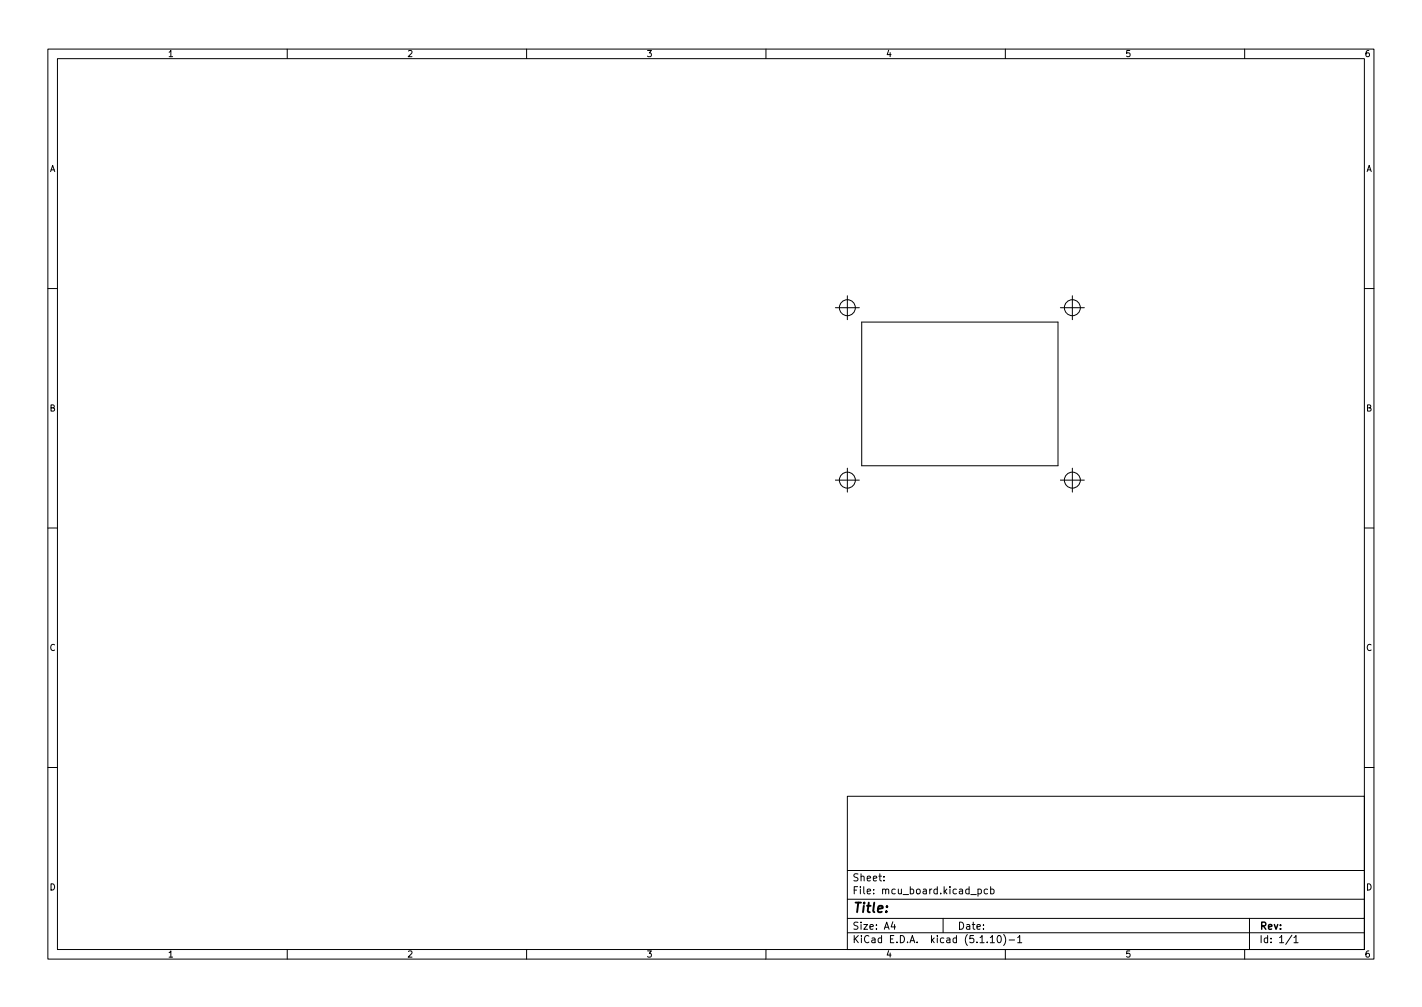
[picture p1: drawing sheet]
<svg xmlns="http://www.w3.org/2000/svg" width="297mm" height="210mm" viewBox="0 0 297 210" stroke-linecap="round" stroke-linejoin="round" font-family="sans-serif">
<defs><g id="words">
<text font-size="2.8" x="178" y="190.6">Title:</text>
<g font-size="2.1">
<text x="178" y="184">Sheet:</text>
<text x="178" y="186.7">File: mcu_board.kicad_pcb</text>
<text x="178" y="196.9">KiCad E.D.A. kicad (5.1.10)-1</text>
<text x="178" y="194.1">Size: A4</text>
<text x="200" y="194.1">Date:</text>
<text x="263" y="194.1">Rev:</text>
<text x="263" y="196.9">Id: 1/1</text>
</g>
<g font-size="1.8">
<text x="35" y="11.9">1</text>
<text x="85" y="11.9">2</text>
<text x="135" y="11.9">3</text>
<text x="185" y="11.9">4</text>
<text x="235" y="11.9">5</text>
<text x="285" y="11.9">6</text>
<text x="10.3" y="35.9">A</text>
<text x="285.3" y="35.9">A</text>
<text x="10.3" y="85.9">B</text>
<text x="285.3" y="85.9">B</text>
<text x="10.3" y="135.9">C</text>
<text x="285.3" y="135.9">C</text>
<text x="10.3" y="185.9">D</text>
<text x="285.3" y="185.9">D</text>
<text x="35" y="199.9">1</text>
<text x="85" y="199.9">2</text>
<text x="135" y="199.9">3</text>
<text x="185" y="199.9">4</text>
<text x="235" y="199.9">5</text>
<text x="285" y="199.9">6</text>
</g>
</g></defs>
<g fill="none" stroke="#000" stroke-width=".21">
<path d="M10 10.2h277v190.1h-277zM12 12.2h273v186.1h-273zM60 10.2v2M110 10.2v2M160 10.2v2M210 10.2v2M260 10.2v2M10 60.2h2M174.5 64.2h5M177 61.7v5M180 67.2h41v30h-41zM221.5 64.2h5"/>
<path d="M224 61.7v5M285 60.2h2M177 97.7v5M224 97.7v5M10 110.2h2M174.5 100.2h5M221.5 100.2h5M285 110.2h2M10 160.2h2M177 166.3h108v32h-108zM285 160.2h2M60 198.3v2"/>
<path d="M110 198.3v2M160 198.3v2M177 194.8h108M177 191.8h108M177 187.8h108M177 181.8h108M184.6 183.8v.1M184.6 183v.1M186.5 192.5l-.4 1h1M186.9 193v1M197 191.8v3M202.8 186.8h1.1"/>
<path d="M204.3 185.7l.4-.1 .3 .3-.1 .7h-.6M204.3 185.6v1.5M206.3 185.7l-.4-.1-.3 .3 .1 .7h.6M206.9 195.8l.4-.5v1.5M206.9 196.8h.8M206.9 185.7l.5-.1 .2 .3-.1 .7h-.6M206.9 185.1v1.5M208.5 195.4l.1-.1a.8 .8 0 0 1 .6 .8 .8 .8 0 0 1-.6 .7 1 1 0 0 1-.1-1.4zM209.6 195.1a1.72 1.72 0 0 1 0 2.3M210 198.3v2M210.8 196.3h1.1M212.6 195.8l.4-.5v1.5"/>
<path d="M212.6 196.8h.8M260 198.3v2M261 191.8v6.5M269.9 195.3l-1.3 1.9M270.3 195.8l.4-.5v1.5M270.3 196.8h.8"/>
<circle cx="177" cy="64.2" r="1.67"/>
<circle cx="224" cy="64.2" r="1.67"/>
<circle cx="177" cy="100.2" r="1.67"/>
<circle cx="224" cy="100.2" r="1.67"/>
</g>
<use href="#words"/>
</svg>
